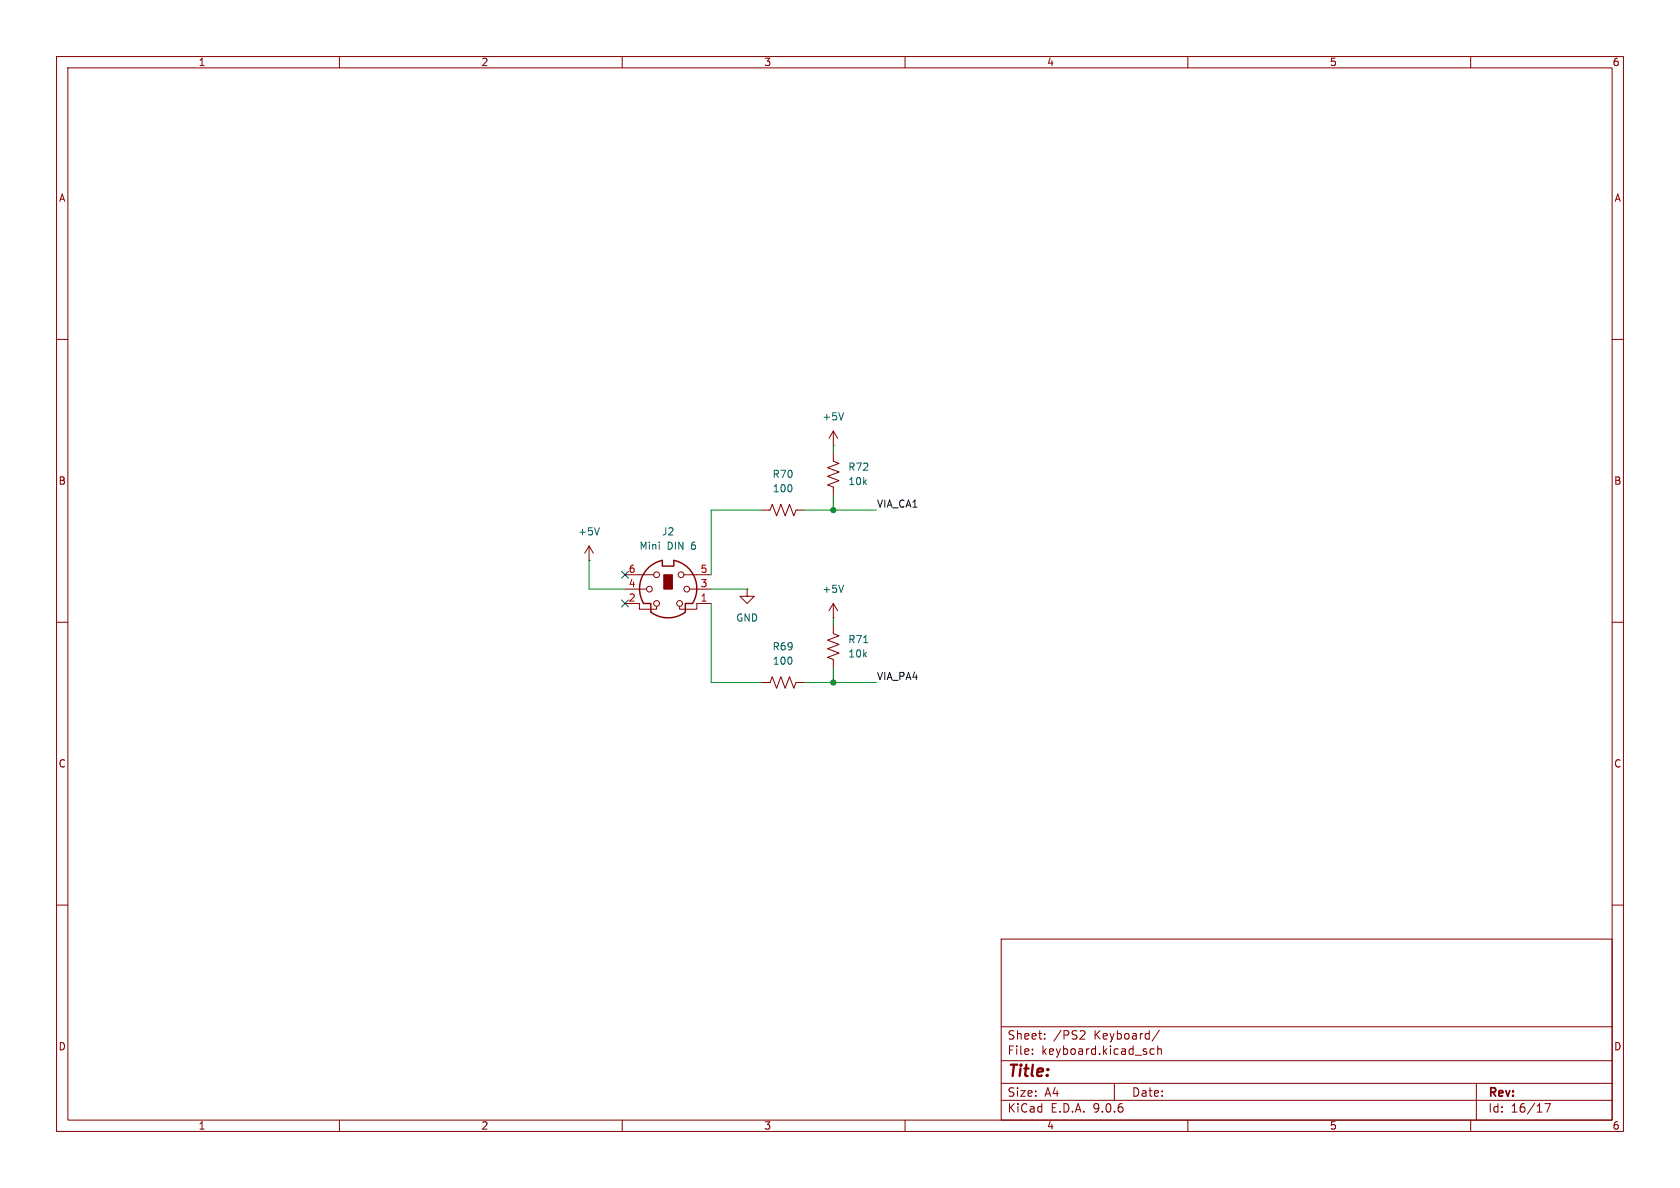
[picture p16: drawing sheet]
<svg xmlns="http://www.w3.org/2000/svg" width="297mm" height="210mm" viewBox="0 0 297 210" stroke-linecap="round" stroke-linejoin="round" font-family="sans-serif">
<defs><g id="words">
<text font-size="2.8" fill="#840000" x="178" y="190.9">Title:</text>
<g font-size="2.1" fill="#840000">
<text x="178" y="184">Sheet:</text>
<text x="186.2" y="184">/PS2</text>
<text x="193.5" y="184">Keyboard/</text>
<text x="178" y="186.7">File:</text>
<text x="184.1" y="186.7">keyboard.kicad_sch</text>
<text x="178" y="196.9">KiCad</text>
<text x="178" y="194.1">Size:</text>
<text x="184.7" y="194.1">A4</text>
<text x="185.7" y="196.9">E.D.A.</text>
<text x="193.3" y="196.9">9.0.6</text>
<text x="200" y="194.1">Date:</text>
<text x="263" y="194.3">Rev:</text>
<text x="263" y="196.9">Id:</text>
<text x="267.1" y="196.9">16/17</text>
</g>
<g font-size="1.8" fill="#840000">
<text x="35" y="11.9">1</text>
<text x="85" y="11.9">2</text>
<text x="135" y="11.9">3</text>
<text x="185" y="11.9">4</text>
<text x="235" y="11.9">5</text>
<text x="285" y="11.9">6</text>
<text x="10.3" y="35.9">A</text>
<text x="285.3" y="35.9">A</text>
<text x="10.3" y="85.9">B</text>
<text x="285.3" y="85.9">B</text>
<text x="10.3" y="135.9">C</text>
<text x="285.3" y="135.9">C</text>
<text x="10.3" y="185.9">D</text>
<text x="285.3" y="185.9">D</text>
<text x="35" y="199.9">1</text>
<text x="85" y="199.9">2</text>
<text x="135" y="199.9">3</text>
<text x="185" y="199.9">4</text>
<text x="235" y="199.9">5</text>
<text x="285" y="199.9">6</text>
</g>
<g font-size="1.8" fill="#006464">
<text x="145.3" y="74.5">+5V</text>
<text x="149.9" y="83.4">R72</text>
<text x="136.5" y="84.7">R70</text>
<text x="136.5" y="87.2">100</text>
<text x="149.9" y="86">10k</text>
<text x="102.1" y="94.8">+5V</text>
<text x="116.9" y="94.8">J2</text>
<text x="112.9" y="97.4">Mini</text>
<text x="117.9" y="97.4">DIN</text>
<text x="122.3" y="97.4">6</text>
<text x="145.3" y="105">+5V</text>
<text x="130" y="110.1">GND</text>
<text x="149.9" y="113.9">R71</text>
<text x="136.5" y="115.2">R69</text>
<text x="136.5" y="117.7">100</text>
<text x="149.9" y="116.4">10k</text>
</g>
<g font-size="1.8" fill="#0f0f0f">
<text x="154.9" y="89.8">VIA_CA1</text>
<text x="154.9" y="120.3">VIA_PA4</text>
</g>
<g font-size="1.8" fill="#a90000">
<text x="111.1" y="101.3">6</text>
<text x="123.8" y="101.3">5</text>
<text x="111.1" y="103.9">4</text>
<text x="111.1" y="106.4">2</text>
<text x="123.8" y="103.9">3</text>
<text x="123.8" y="106.4">1</text>
</g>
</g></defs>
<g fill="none" stroke="#840000" stroke-width=".18">
<path d="M10 10h277v190h-277zM12 12h273v186h-273zM60 10v2M110 10v2M160 10v2M210 10v2M260 10v2M10 60h2M147.3 78.7h.1M147.3 76.2v2.5M147.3 76.2l-.7 1.3M147.3 76.2l.8 1.3"/>
<path d="M285 60h2M104.1 99.1h.1M104.1 96.5l-.7 1.3M104.1 96.5l.8 1.3M104.1 96.5v2.6M134.6 90.2h1.5l.4-1 .8 2 .7-2 .8 2 .8-2 .7 2 .4-1h1.5M147.3 80v1.5l1 .4-2 .8 2 .7-2 .8 2 .8-2 .7 1 .4v1.5M10 110h2M110.5 106.7h2.5v1h3.1v-.5M110.5 104.1h3.8M110.5 101.6h5.1M120.9 101.6h4.8"/>
<path d="M121.9 104.1h3.8M125.7 106.7h-2.5v1h-3.1v-.5M132.1 104.1v1.3h1.2l-1.2 1.3-1.3-1.3h1.3M132.1 104.1h.1M147.3 110.5v1.5l1 .4-2 .8 2 .7-2 .8 2 .7-2 .8 1 .4v1.5M147.3 109.2h.1M147.3 106.7v2.5M147.3 106.7l-.7 1.3M147.3 106.7l.8 1.3M285 110h2M134.6 120.7h1.5l.4-1.1 .8 2.1 .7-2.1 .8 2.1 .8-2.1 .7 2.1 .4-1h1.5M10 160h2"/>
<path d="M177 166h108v32h-108zM285 160h2M60 198v2M110 198v2M160 198v2M177 194.5h108M177 191.5h108M177 187.5h108M177 181.5h108M182.5 186.3v.1M182.5 185.5v.1M184.7 183.6v.1"/>
<path d="M184.7 182.8v.1M191.2 182.2l.5 .1 .1 .3-.9 1.1h.9M197 191.5v3M204 185.5l-.4-.1-.3 .3v.4l.2 .2h.5M204.7 185.5l.2-.1 .3 .1 .1 .9M204.7 184.9v1.5M205 182.1l-1.3 2M210 198v2M260 198v2M261 191.5v6.5M273.1 195.1h1l-.6 1.5"/>
<circle cx="114.8" cy="104.1" r=".51"/>
<circle cx="116.1" cy="101.6" r=".51"/>
<circle cx="116.1" cy="106.7" r=".51"/>
<circle cx="120.1" cy="106.7" r=".51"/>
<circle cx="120.4" cy="101.6" r=".51"/>
<circle cx="121.4" cy="104.1" r=".51"/>
</g>
<path d="M114.4 100.6l1.4-1.1 1.3-.4v1h2v-1a5.1 5.1 0 0 1 3.3 7.6h-1.2v1.5a5.1 5.1 0 0 1-6.1 0v-1.5h-1.3a5.1 5.1 0 0 1 .6-6.1z" fill="none" stroke="#840000" stroke-width=".25"/>
<path d="M117.3 101.6h1.6v2.5h-1.6z" fill="#840000" stroke="#840000" stroke-width=".18"/>
<path d="M149.1 73l-.4 1.2M106 93.3l-.5 1.3M149.1 103.4l-.4 1.3M152.7 113.6h.7" fill="none" stroke="#006464" stroke-width=".18"/>
<path d="M147.3 78.7v1.3M104.1 99.1v5h6.4M134.6 90.2h-8.9v11.4M142.2 90.2h12.7M147.3 87.6v2.6M125.7 104.1h6.4M125.7 106.7v14h8.9M147.3 109.2v1.3M147.3 118.1v2.6M142.2 120.7h12.7" fill="none" stroke="#009600" stroke-width=".18"/>
<path d="M109.9 101l1.2 1.2M109.9 106.1l1.2 1.2M111.1 101l-1.2 1.2M111.1 106.1l-1.2 1.2" fill="none" stroke="#000084" stroke-width=".18"/>
<g fill="#009600" stroke="#009600" stroke-width=".18">
<circle cx="147.3" cy="120.7" r=".46"/>
<circle cx="147.3" cy="90.2" r=".46"/>
</g>
<use href="#words"/>
</svg>
